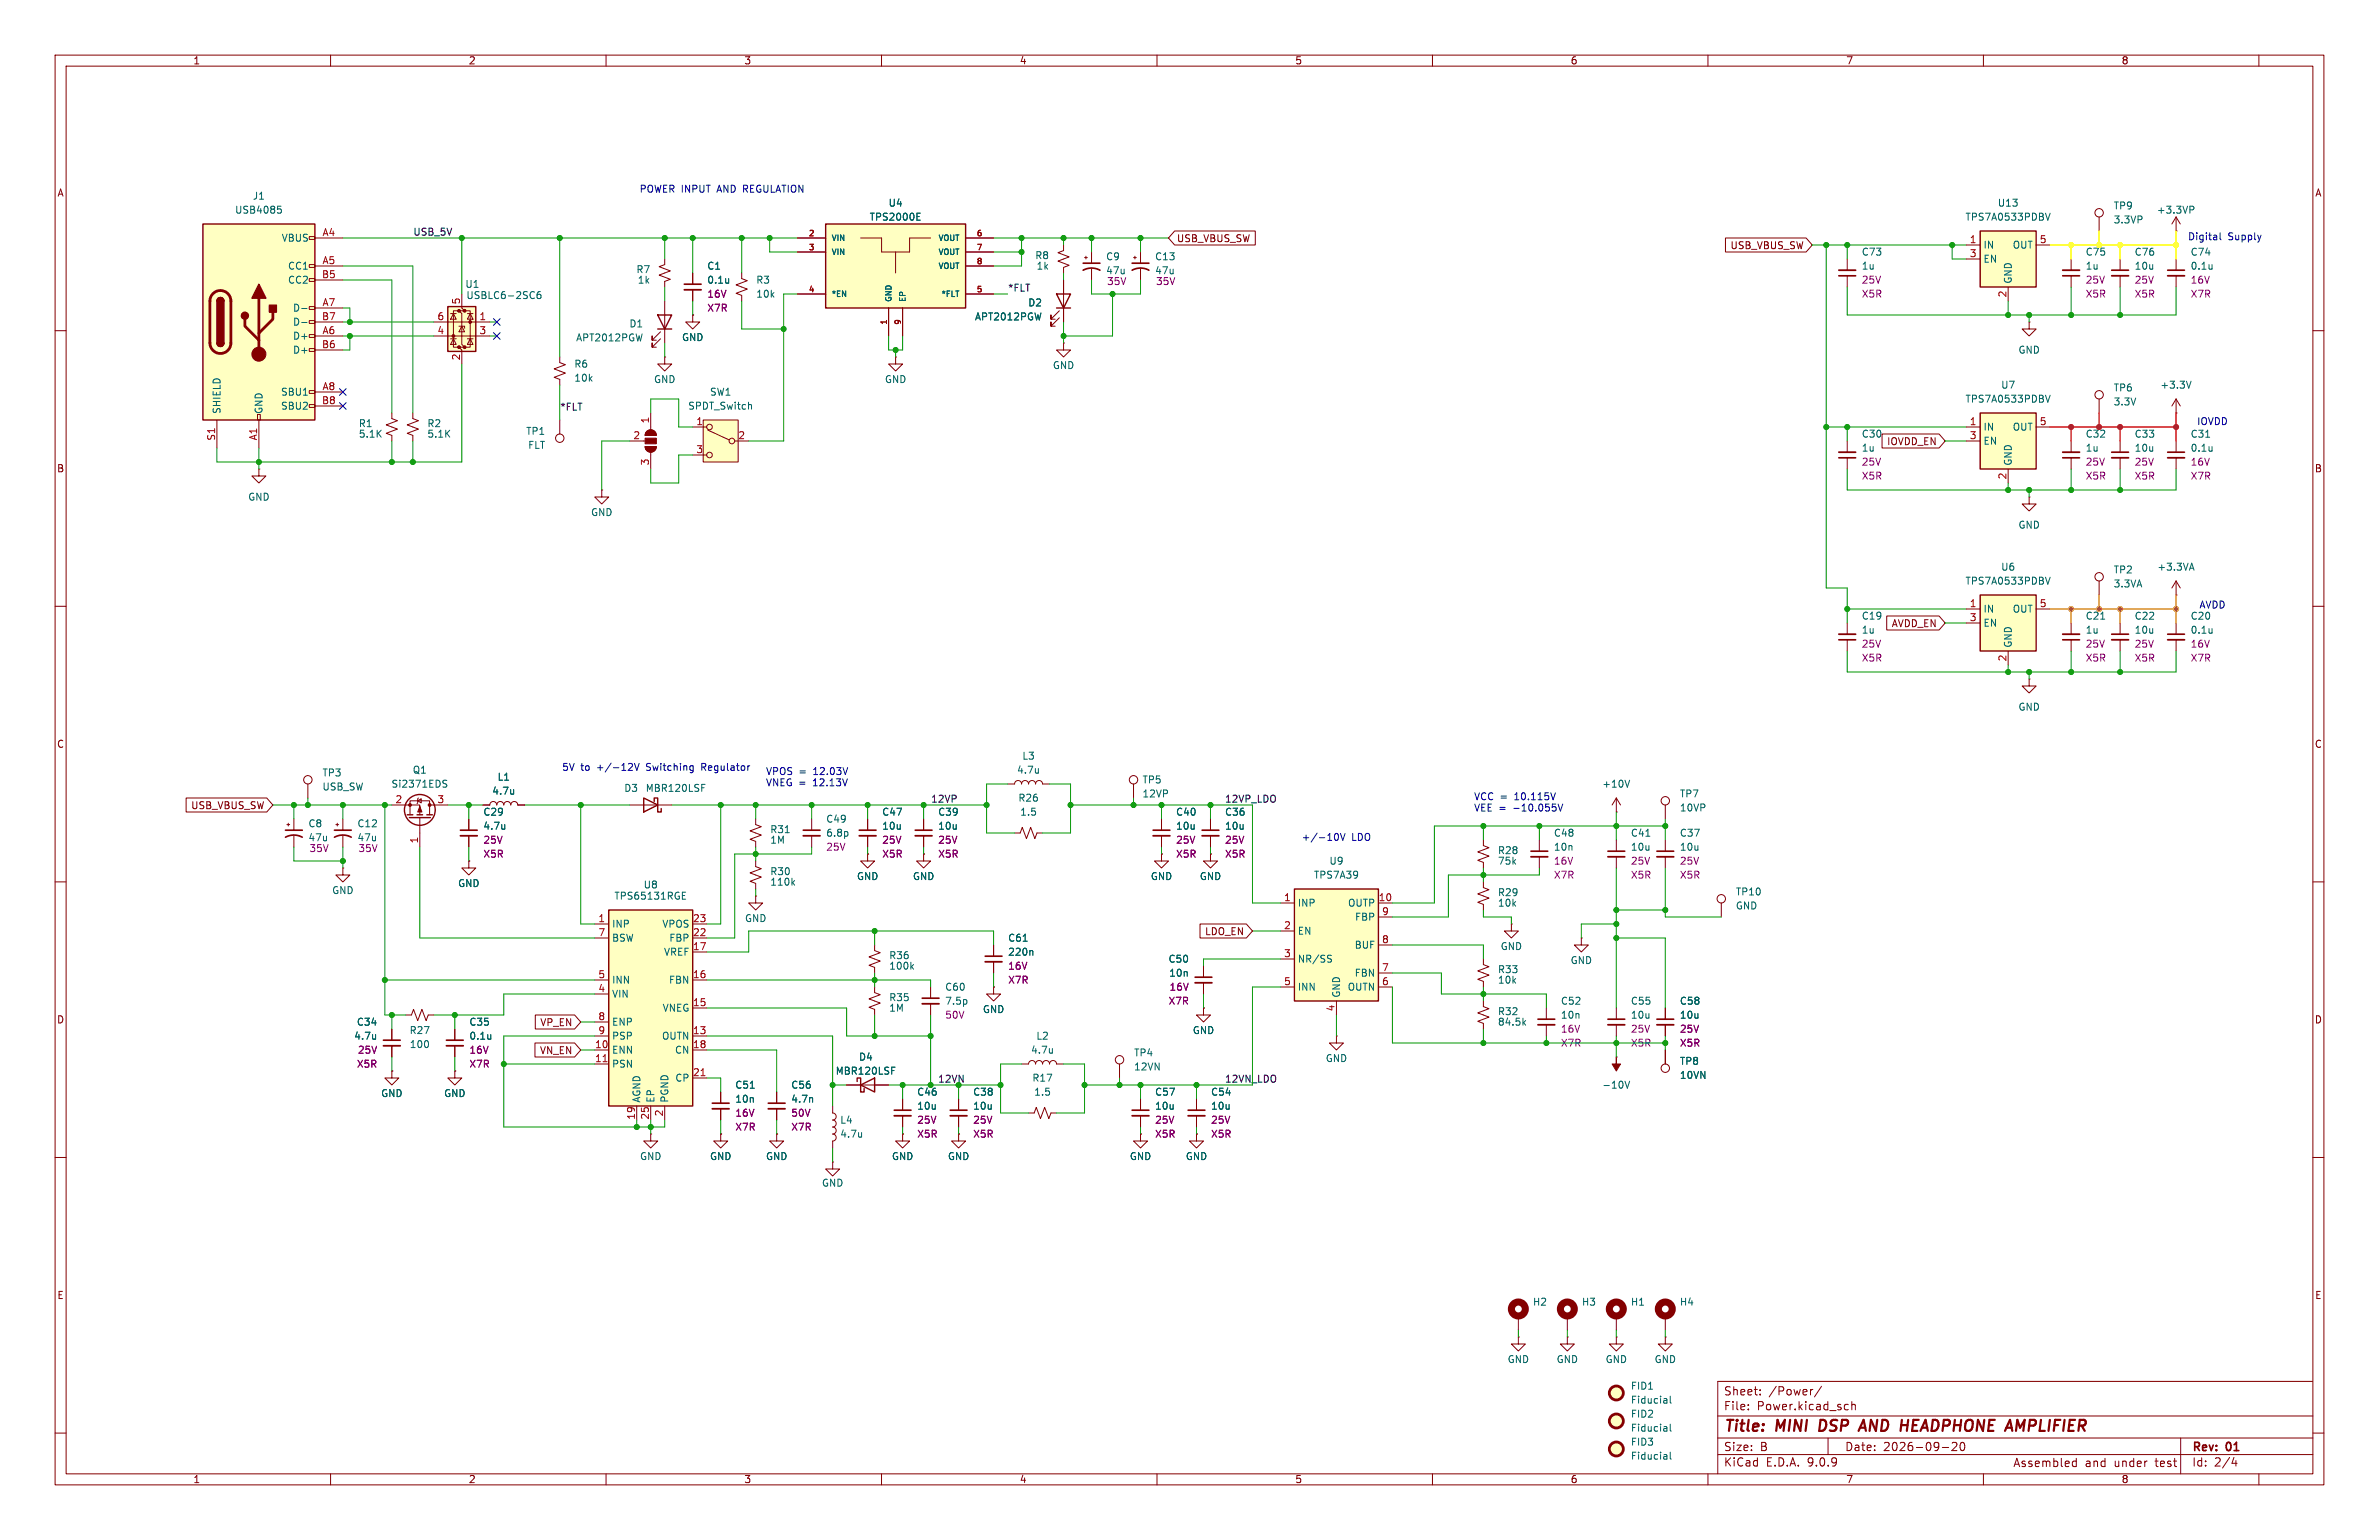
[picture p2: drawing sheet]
<svg xmlns="http://www.w3.org/2000/svg" width="432mm" height="279mm" viewBox="0 0 432 279" stroke-linecap="round" stroke-linejoin="round" font-family="sans-serif">
<defs><g id="words">
<g font-size="2.8" fill="#840000">
<text x="312.8" y="260.3">Title:</text>
<text x="322.5" y="260.3">MINI</text>
<text x="331.1" y="260.3">DSP</text>
<text x="339.3" y="260.3">AND HEADPHONE</text>
<text x="367.5" y="260.3">AMPLIFIER</text>
</g>
<g font-size="2.1" fill="#840000">
<text x="312.8" y="256.1">File:</text>
<text x="312.8" y="253.4">Sheet:</text>
<text x="318.9" y="256.1">Power.kicad_sch</text>
<text x="321" y="253.4">/Power/</text>
<text x="312.8" y="263.5">Size:</text>
<text x="319.5" y="263.5">B</text>
<text x="334.8" y="263.5">Date:</text>
<text x="341.8" y="263.5">2026-09-20</text>
<text x="397.8" y="263.7">Rev:</text>
<text x="404.2" y="263.7">01</text>
<text x="312.8" y="266.3">KiCad</text>
<text x="320.5" y="266.3">E.D.A.</text>
<text x="328.1" y="266.3">9.0.9</text>
<text x="364.1" y="266.4">Assembled</text>
<text x="377.2" y="266.4">and</text>
<text x="382.5" y="266.4">under</text>
<text x="390.1" y="266.4">test</text>
<text x="397.8" y="266.3">Id:</text>
<text x="401.9" y="266.3">2/4</text>
</g>
<g font-size="1.8" fill="#840000">
<text x="35" y="11.9">1</text>
<text x="85" y="11.9">2</text>
<text x="135" y="11.9">3</text>
<text x="185" y="11.9">4</text>
<text x="235" y="11.9">5</text>
<text x="285" y="11.9">6</text>
<text x="335" y="11.9">7</text>
<text x="385" y="11.9">8</text>
<text x="10.3" y="35.9">A</text>
<text x="420.1" y="35.9">A</text>
<text x="213.5" y="44.1">USB_VBUS_SW</text>
<text x="314" y="45.4">USB_VBUS_SW</text>
<text x="342.4" y="81">IOVDD_EN</text>
<text x="10.3" y="85.9">B</text>
<text x="420.1" y="85.9">B</text>
<text x="343.3" y="114">AVDD_EN</text>
<text x="10.3" y="135.9">C</text>
<text x="420.1" y="135.9">C</text>
<text x="34.6" y="147">USB_VBUS_SW</text>
<text x="218.6" y="169.9">LDO_EN</text>
<text x="10.3" y="185.9">D</text>
<text x="420.1" y="185.9">D</text>
<text x="97.9" y="191.5">VN_EN</text>
<text x="98" y="186.4">VP_EN</text>
<text x="10.3" y="235.9">E</text>
<text x="420.1" y="235.9">E</text>
<text x="35" y="269.3">1</text>
<text x="85" y="269.3">2</text>
<text x="135" y="269.3">3</text>
<text x="185" y="269.3">4</text>
<text x="235" y="269.3">5</text>
<text x="285" y="269.3">6</text>
<text x="335" y="269.3">7</text>
<text x="385" y="269.3">8</text>
</g>
<g font-size="1.8" fill="#0000c2">
<text x="116" y="35.2">POWER INPUT</text>
<text x="130.3" y="35.2">AND REGULATION</text>
<text x="397" y="43.8">Digital</text>
<text x="404.4" y="43.8">Supply</text>
<text x="398.7" y="77.3">IOVDD</text>
<text x="399.1" y="110.6">AVDD</text>
<text x="101.9" y="140.1">5V</text>
<text x="105.4" y="140.1">to</text>
<text x="108.5" y="140.1">+/-12V</text>
<text x="117.6" y="140.1">Switching</text>
<text x="127.8" y="140.1">Regulator</text>
<text x="138.9" y="140.8">VPOS =</text>
<text x="138.9" y="142.9">VNEG =</text>
<text x="147.7" y="142.9">12.13V</text>
<text x="147.8" y="140.8">12.03V</text>
<text x="267.5" y="145.4">VCC =</text>
<text x="267.5" y="147.4">VEE =</text>
<text x="274.8" y="147.4">-10.055V</text>
<text x="275" y="145.4">10.115V</text>
<text x="236.2" y="152.8">+/-10V</text>
<text x="245.3" y="152.8">LDO</text>
</g>
<g font-size="1.8" fill="#006464">
<text x="42.6" y="39">USB4085</text>
<text x="45.8" y="36.4">J1</text>
<text x="157.7" y="40.2">TPS2000E</text>
<text x="161.2" y="37.7">U4</text>
<text x="356.6" y="40.2">TPS7A0533PDBV</text>
<text x="362.5" y="37.7">U13</text>
<text x="383.5" y="38.2">TP9</text>
<text x="383.5" y="40.7">3.3VP</text>
<text x="391.4" y="39">+3.3VP</text>
<text x="51" y="44">VBUS</text>
<text x="187.8" y="47.2">R8</text>
<text x="200.7" y="47.4">C9</text>
<text x="209.6" y="47.4">C13</text>
<text x="337.8" y="46.6">C73</text>
<text x="359.9" y="45.3">IN</text>
<text x="359.9" y="47.9">EN</text>
<text x="365.2" y="45.3">OUT</text>
<text x="378.5" y="46.6">C75</text>
<text x="387.4" y="46.6">C76</text>
<text x="397.5" y="46.6">C74</text>
<text x="52.2" y="49.1">CC1</text>
<text x="52.2" y="51.7">CC2</text>
<text x="84.4" y="52.4">U1</text>
<text x="115.4" y="49.8">R7</text>
<text x="115.7" y="51.7">1k</text>
<text x="128.3" y="49.1">C1</text>
<text x="128.3" y="51.7">0.1u</text>
<text x="137.2" y="51.7">R3</text>
<text x="188" y="49.1">1k</text>
<text x="337.8" y="49.1">1u</text>
<text x="365.4" y="51.6" transform="rotate(-90 365.4 51.6)">GND</text>
<text x="378.5" y="49.1">1u</text>
<text x="387.4" y="49.1">10u</text>
<text x="397.5" y="49.1">0.1u</text>
<text x="53.1" y="56.7">D-</text>
<text x="53.1" y="59.3">D-</text>
<text x="84.6" y="54.5">USBLC6-2SC6</text>
<text x="114.1" y="59.6">D1</text>
<text x="137.2" y="54.2">10k</text>
<text x="176.9" y="58.3">APT2012PGW</text>
<text x="186.5" y="55.8">D2</text>
<text x="53.1" y="61.8">D+</text>
<text x="53.1" y="64.4">D+</text>
<text x="104.5" y="62.1">APT2012PGW</text>
<text x="123.7" y="62.1">GND</text>
<text x="366.3" y="64.4">GND</text>
<text x="50.9" y="72">SBU1</text>
<text x="104.1" y="66.9">R6</text>
<text x="104.1" y="69.4">10k</text>
<text x="118.6" y="69.7">GND</text>
<text x="128.8" y="72">SW1</text>
<text x="160.5" y="69.7">GND</text>
<text x="191" y="67.2">GND</text>
<text x="363.1" y="70.7">U7</text>
<text x="383.5" y="71.2">TP6</text>
<text x="392" y="70.7">+3.3V</text>
<text x="40.2" y="75.2" transform="rotate(-90 40.2 75.2)">SHIELD</text>
<text x="47.9" y="75.2" transform="rotate(-90 47.9 75.2)">GND</text>
<text x="50.9" y="74.5">SBU2</text>
<text x="65" y="77.7">R1</text>
<text x="77.5" y="77.7">R2</text>
<text x="124.8" y="74.5">SPDT_Switch</text>
<text x="356.6" y="73.3">TPS7A0533PDBV</text>
<text x="383.5" y="73.8">3.3V</text>
<text x="65" y="79.6">5.1K</text>
<text x="77.5" y="79.6">5.1K</text>
<text x="95.4" y="79.1">TP1</text>
<text x="95.8" y="81.6">FLT</text>
<text x="337.8" y="82.1">1u</text>
<text x="337.8" y="79.6">C30</text>
<text x="359.9" y="78.3">IN</text>
<text x="359.9" y="80.9">EN</text>
<text x="365.2" y="78.3">OUT</text>
<text x="378.5" y="82.1">1u</text>
<text x="378.5" y="79.6">C32</text>
<text x="387.4" y="79.6">C33</text>
<text x="387.4" y="82.1">10u</text>
<text x="397.5" y="79.6">C31</text>
<text x="397.5" y="82.1">0.1u</text>
<text x="365.4" y="84.6" transform="rotate(-90 365.4 84.6)">GND</text>
<text x="45" y="91">GND</text>
<text x="107.2" y="93.8">GND</text>
<text x="366.3" y="96.1">GND</text>
<text x="356.6" y="106.3">TPS7A0533PDBV</text>
<text x="363.1" y="103.7">U6</text>
<text x="383.5" y="104.2">TP2</text>
<text x="383.5" y="106.8">3.3VA</text>
<text x="391.5" y="103.7">+3.3VA</text>
<text x="337.8" y="112.6">C19</text>
<text x="359.9" y="111.4">IN</text>
<text x="359.9" y="113.9">EN</text>
<text x="365.2" y="111.4">OUT</text>
<text x="378.5" y="112.6">C21</text>
<text x="387.4" y="112.6">C22</text>
<text x="397.5" y="112.6">C20</text>
<text x="337.8" y="115.2">1u</text>
<text x="365.4" y="117.6" transform="rotate(-90 365.4 117.6)">GND</text>
<text x="378.5" y="115.2">1u</text>
<text x="387.4" y="115.2">10u</text>
<text x="397.5" y="115.2">0.1u</text>
<text x="366.3" y="129.1">GND</text>
<text x="58.4" y="141.1">TP3</text>
<text x="58.4" y="143.6">USB_SW</text>
<text x="71" y="143.1">Si2371EDS</text>
<text x="74.8" y="140.6">Q1</text>
<text x="90.2" y="141.8">L1</text>
<text x="113.2" y="143.9">D3</text>
<text x="117.1" y="143.9">MBR120LSF</text>
<text x="184.5" y="140.6">4.7u</text>
<text x="185.5" y="138">L3</text>
<text x="207.3" y="142.3">TP5</text>
<text x="290.7" y="143.1">+10V</text>
<text x="87.6" y="148.2">C29</text>
<text x="89.3" y="144.4">4.7u</text>
<text x="149.9" y="149.5">C49</text>
<text x="160" y="148.2">C47</text>
<text x="170.2" y="148.2">C39</text>
<text x="184.7" y="145.6">R26</text>
<text x="185.1" y="148.2">1.5</text>
<text x="207.3" y="144.9">12VP</text>
<text x="213.4" y="148.2">C40</text>
<text x="222.3" y="148.2">C36</text>
<text x="304.8" y="144.9">TP7</text>
<text x="304.8" y="147.4">10VP</text>
<text x="55.9" y="150.3">C8</text>
<text x="64.8" y="150.3">C12</text>
<text x="87.6" y="150.7">4.7u</text>
<text x="139.7" y="153.3">1M</text>
<text x="139.7" y="151.4">R31</text>
<text x="149.9" y="152">6.8p</text>
<text x="160" y="150.7">10u</text>
<text x="170.2" y="150.7">10u</text>
<text x="213.4" y="150.7">10u</text>
<text x="222.3" y="150.7">10u</text>
<text x="271.8" y="155.2">R28</text>
<text x="281.9" y="152">C48</text>
<text x="281.9" y="154.5">10n</text>
<text x="295.9" y="152">C41</text>
<text x="295.9" y="154.5">10u</text>
<text x="304.8" y="152">C37</text>
<text x="304.8" y="154.5">10u</text>
<text x="83.1" y="161.1">GND</text>
<text x="116.7" y="161.4">U8</text>
<text x="139.7" y="159">R30</text>
<text x="139.7" y="160.9">110k</text>
<text x="155.4" y="159.9">GND</text>
<text x="165.6" y="159.9">GND</text>
<text x="208.8" y="159.9">GND</text>
<text x="217.7" y="159.9">GND</text>
<text x="238.4" y="159.6">TPS7A39</text>
<text x="241.2" y="157.1">U9</text>
<text x="271.8" y="157.1">75k</text>
<text x="60.2" y="162.4">GND</text>
<text x="111.4" y="163.4">TPS65131RGE</text>
<text x="135.1" y="167.5">GND</text>
<text x="235.5" y="164.7">INP</text>
<text x="244.6" y="164.7">OUTP</text>
<text x="245.9" y="167.2">FBP</text>
<text x="271.8" y="164.7">10k</text>
<text x="271.8" y="162.8">R29</text>
<text x="315" y="165.2">GND</text>
<text x="315" y="162.7">TP10</text>
<text x="111" y="168.5">INP</text>
<text x="111" y="171">BSW</text>
<text x="120.1" y="168.5">VPOS</text>
<text x="120.4" y="173.6">VREF</text>
<text x="121.4" y="171">FBP</text>
<text x="182.9" y="173.6">220n</text>
<text x="182.9" y="171">C61</text>
<text x="235.5" y="169.8">EN</text>
<text x="245.8" y="172.3">BUF</text>
<text x="272.3" y="172.6">GND</text>
<text x="111" y="178.7">INN</text>
<text x="121.3" y="178.7">FBN</text>
<text x="161.3" y="174.2">R36</text>
<text x="161.3" y="176.1">100k</text>
<text x="171.5" y="179.9">C60</text>
<text x="212" y="174.9">C50</text>
<text x="212.1" y="177.4">10n</text>
<text x="235.5" y="174.9">NR/SS</text>
<text x="235.5" y="179.9">INN</text>
<text x="244.5" y="179.9">OUTN</text>
<text x="245.8" y="177.4">FBN</text>
<text x="271.8" y="178.7">10k</text>
<text x="271.8" y="176.8">R33</text>
<text x="285" y="175.1">GND</text>
<text x="111" y="181.2">VIN</text>
<text x="120.2" y="183.7">VNEG</text>
<text x="161.3" y="183.7">1M</text>
<text x="161.3" y="181.8">R35</text>
<text x="171.5" y="182.5">7.5p</text>
<text x="178.3" y="184">GND</text>
<text x="243.4" y="181.1" transform="rotate(-90 243.4 181.1)">GND</text>
<text x="271.8" y="184.4">R32</text>
<text x="283.2" y="182.5">C52</text>
<text x="283.2" y="185">10n</text>
<text x="295.9" y="182.5">C55</text>
<text x="295.9" y="185">10u</text>
<text x="304.8" y="182.5">C58</text>
<text x="304.8" y="185">10u</text>
<text x="64.2" y="188.8">4.7u</text>
<text x="64.7" y="186.3">C34</text>
<text x="74.3" y="187.8">R27</text>
<text x="74.3" y="190.3">100</text>
<text x="85.1" y="186.3">C35</text>
<text x="85.1" y="188.8">0.1u</text>
<text x="111" y="186.3">ENP</text>
<text x="111" y="188.8">PSP</text>
<text x="111" y="191.4">ENN</text>
<text x="120.1" y="188.8">OUTN</text>
<text x="122.4" y="191.4">CN</text>
<text x="187" y="191.4">4.7u</text>
<text x="188" y="188.8">L2</text>
<text x="205.7" y="191.9">TP4</text>
<text x="216.4" y="187.8">GND</text>
<text x="271.8" y="186.3">84.5k</text>
<text x="111" y="193.9">PSN</text>
<text x="122.5" y="196.4">CP</text>
<text x="133.4" y="197.7">C51</text>
<text x="143.5" y="197.7">C56</text>
<text x="151.6" y="195.2">MBR120LSF</text>
<text x="155.8" y="192.6">D4</text>
<text x="187.3" y="196.4">R17</text>
<text x="205.7" y="194.4">12VN</text>
<text x="240.5" y="192.9">GND</text>
<text x="290.7" y="197.7">-10V</text>
<text x="304.8" y="193.4">TP8</text>
<text x="304.8" y="195.9">10VN</text>
<text x="69.1" y="199.2">GND</text>
<text x="80.5" y="199.2">GND</text>
<text x="116.4" y="200.2" transform="rotate(-90 116.4 200.2)">AGND</text>
<text x="119" y="200.2" transform="rotate(-90 119 200.2)">EP</text>
<text x="121.5" y="200.2" transform="rotate(-90 121.5 200.2)">PGND</text>
<text x="133.4" y="200.3">10n</text>
<text x="143.5" y="200.3">4.7n</text>
<text x="166.4" y="199">C46</text>
<text x="166.4" y="201.5">10u</text>
<text x="176.5" y="199">C38</text>
<text x="176.5" y="201.5">10u</text>
<text x="187.6" y="199">1.5</text>
<text x="209.6" y="199">C57</text>
<text x="209.6" y="201.5">10u</text>
<text x="219.7" y="199">C54</text>
<text x="219.7" y="201.5">10u</text>
<text x="152.4" y="204.1">L4</text>
<text x="152.4" y="206.6">4.7u</text>
<text x="116.1" y="210.7">GND</text>
<text x="128.8" y="210.7">GND</text>
<text x="138.9" y="210.7">GND</text>
<text x="149.1" y="215.5">GND</text>
<text x="161.8" y="210.7">GND</text>
<text x="172" y="210.7">GND</text>
<text x="205" y="210.7">GND</text>
<text x="215.1" y="210.7">GND</text>
<text x="278.1" y="237.1">H2</text>
<text x="287" y="237.1">H3</text>
<text x="295.9" y="237.1">H1</text>
<text x="304.8" y="237.1">H4</text>
<text x="273.6" y="247.5">GND</text>
<text x="282.4" y="247.5">GND</text>
<text x="291.3" y="247.5">GND</text>
<text x="300.2" y="247.5">GND</text>
<text x="295.9" y="252.3">FID1</text>
<text x="295.9" y="257.4">FID2</text>
<text x="295.9" y="254.9">Fiducial</text>
<text x="295.9" y="262.5">FID3</text>
<text x="295.9" y="259.9">Fiducial</text>
<text x="295.9" y="265">Fiducial</text>
</g>
<g font-size="1.8" fill="#a90000">
<text x="58.4" y="42.9">A4</text>
<text x="357.4" y="44.2">1</text>
<text x="357.4" y="46.7">3</text>
<text x="370.1" y="44.2">5</text>
<text x="58.3" y="50.5">B5</text>
<text x="58.4" y="48">A5</text>
<text x="58.3" y="58.2">B7</text>
<text x="58.4" y="55.6">A7</text>
<text x="79.3" y="58.2">6</text>
<text x="83.6" y="55.3" transform="rotate(-90 83.6 55.3)">5</text>
<text x="86.9" y="58.2">1</text>
<text x="364.2" y="54" transform="rotate(-90 364.2 54)">2</text>
<text x="58.3" y="63.2">B6</text>
<text x="58.4" y="60.7">A6</text>
<text x="79.3" y="60.7">4</text>
<text x="83.6" y="65.5" transform="rotate(-90 83.6 65.5)">2</text>
<text x="86.9" y="60.7">3</text>
<text x="58.4" y="70.9">A8</text>
<text x="58.3" y="73.4">B8</text>
<text x="117.9" y="76.9" transform="rotate(-90 117.9 76.9)">1</text>
<text x="126.3" y="77.2">1</text>
<text x="357.4" y="77.2">1</text>
<text x="370.1" y="77.2">5</text>
<text x="39.1" y="80.1" transform="rotate(-90 39.1 80.1)">S1</text>
<text x="46.7" y="80" transform="rotate(-90 46.7 80)">A1</text>
<text x="114.9" y="79.8">2</text>
<text x="126.3" y="82.3">3</text>
<text x="133.9" y="79.8">2</text>
<text x="357.4" y="79.8">3</text>
<text x="117.9" y="84.5" transform="rotate(-90 117.9 84.5)">3</text>
<text x="364.2" y="87.1" transform="rotate(-90 364.2 87.1)">2</text>
<text x="357.4" y="110.2">1</text>
<text x="357.4" y="112.8">3</text>
<text x="370.1" y="110.2">5</text>
<text x="364.2" y="120.1" transform="rotate(-90 364.2 120.1)">2</text>
<text x="71.7" y="145.8">2</text>
<text x="79.3" y="145.8">3</text>
<text x="75.9" y="153.1" transform="rotate(-90 75.9 153.1)">1</text>
<text x="108.5" y="167.4">1</text>
<text x="125.7" y="167.4">23</text>
<text x="233" y="163.6">1</text>
<text x="250.1" y="163.6">10</text>
<text x="250.8" y="166.1">9</text>
<text x="108.5" y="169.9">7</text>
<text x="125.7" y="169.9">22</text>
<text x="125.7" y="172.5">17</text>
<text x="233" y="168.7">2</text>
<text x="233" y="173.7">3</text>
<text x="250.8" y="171.2">8</text>
<text x="108.5" y="177.5">5</text>
<text x="125.7" y="177.5">16</text>
<text x="233" y="178.8">5</text>
<text x="250.8" y="176.3">7</text>
<text x="250.8" y="178.8">6</text>
<text x="108.5" y="180.1">4</text>
<text x="108.5" y="185.2">8</text>
<text x="125.7" y="182.6">15</text>
<text x="242.3" y="183.6" transform="rotate(-90 242.3 183.6)">4</text>
<text x="107.9" y="190.2">10</text>
<text x="108.5" y="187.7">9</text>
<text x="125.7" y="187.7">13</text>
<text x="125.7" y="190.2">18</text>
<text x="107.9" y="192.8">11</text>
<text x="125.7" y="195.3">21</text>
<text x="115.3" y="203.2" transform="rotate(-90 115.3 203.2)">19</text>
<text x="117.9" y="203.2" transform="rotate(-90 117.9 203.2)">25</text>
<text x="120.4" y="202.6" transform="rotate(-90 120.4 202.6)">2</text>
</g>
<g font-size="1.8" fill="#0f0f0f">
<text x="74.9" y="42.8">USB_5V</text>
<text x="182.9" y="53">*FLT</text>
<text x="101.6" y="74.6">*FLT</text>
<text x="168.9" y="145.7">12VP</text>
<text x="222.2" y="145.7">12VP_LDO</text>
<text x="170.2" y="196.5">12VN</text>
<text x="222.2" y="196.5">12VN_LDO</text>
</g>
<g font-size="1.8" fill="#840084">
<text x="200.7" y="50">47u</text>
<text x="200.8" y="51.9">35V</text>
<text x="209.6" y="50">47u</text>
<text x="209.7" y="51.9">35V</text>
<text x="337.8" y="51.7">25V</text>
<text x="378.5" y="51.7">25V</text>
<text x="387.4" y="51.7">25V</text>
<text x="397.5" y="51.7">16V</text>
<text x="128.3" y="54.2">16V</text>
<text x="128.3" y="56.7">X7R</text>
<text x="337.8" y="54.2">X5R</text>
<text x="378.5" y="54.2">X5R</text>
<text x="387.4" y="54.2">X5R</text>
<text x="397.5" y="54.2">X7R</text>
<text x="337.8" y="84.7">25V</text>
<text x="337.8" y="87.2">X5R</text>
<text x="378.5" y="84.7">25V</text>
<text x="378.5" y="87.2">X5R</text>
<text x="387.4" y="84.7">25V</text>
<text x="387.4" y="87.2">X5R</text>
<text x="397.5" y="84.7">16V</text>
<text x="397.5" y="87.2">X7R</text>
<text x="337.8" y="117.7">25V</text>
<text x="378.5" y="117.7">25V</text>
<text x="387.4" y="117.7">25V</text>
<text x="397.5" y="117.7">16V</text>
<text x="337.8" y="120.2">X5R</text>
<text x="378.5" y="120.2">X5R</text>
<text x="387.4" y="120.2">X5R</text>
<text x="397.5" y="120.2">X7R</text>
<text x="55.9" y="152.8">47u</text>
<text x="56.1" y="154.8">35V</text>
<text x="64.8" y="152.8">47u</text>
<text x="64.9" y="154.8">35V</text>
<text x="87.6" y="153.3">25V</text>
<text x="87.6" y="155.8">X5R</text>
<text x="149.9" y="154.5">25V</text>
<text x="160" y="153.3">25V</text>
<text x="160" y="155.8">X5R</text>
<text x="170.2" y="153.3">25V</text>
<text x="170.2" y="155.8">X5R</text>
<text x="213.4" y="153.3">25V</text>
<text x="213.4" y="155.8">X5R</text>
<text x="222.3" y="153.3">25V</text>
<text x="222.3" y="155.8">X5R</text>
<text x="281.9" y="157.1">16V</text>
<text x="281.9" y="159.6">X7R</text>
<text x="295.9" y="157.1">25V</text>
<text x="295.9" y="159.6">X5R</text>
<text x="304.8" y="157.1">25V</text>
<text x="304.8" y="159.6">X5R</text>
<text x="182.9" y="176.1">16V</text>
<text x="182.9" y="178.7">X7R</text>
<text x="212.2" y="179.9">16V</text>
<text x="171.5" y="185">50V</text>
<text x="212" y="182.5">X7R</text>
<text x="64.9" y="191.4">25V</text>
<text x="85.1" y="191.4">16V</text>
<text x="283.2" y="187.6">16V</text>
<text x="283.2" y="190.1">X7R</text>
<text x="295.9" y="187.6">25V</text>
<text x="295.9" y="190.1">X5R</text>
<text x="304.8" y="187.6">25V</text>
<text x="304.8" y="190.1">X5R</text>
<text x="64.7" y="193.9">X5R</text>
<text x="85.1" y="193.9">X7R</text>
<text x="133.4" y="202.8">16V</text>
<text x="143.5" y="202.8">50V</text>
<text x="133.4" y="205.3">X7R</text>
<text x="143.5" y="205.3">X7R</text>
<text x="166.4" y="204.1">25V</text>
<text x="166.4" y="206.6">X5R</text>
<text x="176.5" y="204.1">25V</text>
<text x="176.5" y="206.6">X5R</text>
<text x="209.6" y="204.1">25V</text>
<text x="209.6" y="206.6">X5R</text>
<text x="219.7" y="204.1">25V</text>
<text x="219.7" y="206.6">X5R</text>
</g>
<g font-size="1.4" fill="#a90000">
<text x="146.7" y="42.9">2</text>
<text x="146.7" y="45.5">3</text>
<text x="177.2" y="42.9">6</text>
<text x="177.2" y="45.5">7</text>
<text x="146.7" y="53.1">4</text>
<text x="177.2" y="48">8</text>
<text x="177.2" y="53.1">5</text>
<text x="161" y="59" transform="rotate(-90 161 59)">1</text>
<text x="163.6" y="59" transform="rotate(-90 163.6 59)">9</text>
</g>
<g font-size="1.4" fill="#006464">
<text x="150.9" y="43.9">VIN</text>
<text x="150.9" y="46.5">VIN</text>
<text x="170.2" y="43.9">VOUT</text>
<text x="170.2" y="46.5">VOUT</text>
<text x="170.2" y="49">VOUT</text>
<text x="150.9" y="54.1">*EN</text>
<text x="162" y="54.9" transform="rotate(-90 162 54.9)">GND</text>
<text x="164.6" y="54.9" transform="rotate(-90 164.6 54.9)">EP</text>
<text x="170.7" y="54.1">*FLT</text>
</g>
</g></defs>
<path d="M0 0h431.8v279.4h-431.8z" fill="#fff" stroke="#fff" stroke-width=".18"/>
<g fill="none" stroke="#840000" stroke-width=".18">
<path d="M10 10h411.8v259.4h-411.8zM12 12h407.8v255.4h-407.8zM60 10v2M110 10v2M160 10v2M210 10v2M260 10v2M310 10v2M360 10v2M410 10v2M395 47v2M395 50v2.1"/>
<path d="M10 60h2M381 72.4v2.5M419.8 60h2M10 110h2M419.8 110h2M10 160h2M419.8 160h2M137.2 162.6v1.2h1.2l-1.2 1.3-1.3-1.3h1.3M137.2 162.6h.1M10 210h2M419.8 210h2M10 260h2"/>
<path d="M311.8 256.9h108M317.3 255.6v.2M317.3 254.9v.1M319.5 252.9v.2M319.5 252.2v.1M329 252.1l-.2 .1M330.6 251.5l-1.3 1.9M335 254.8l.5 .1M335.5 255.7l-.5 .1M336.1 254.9l.2-.1 .4 .1 .1 .9M336.1 254.3v1.5M419.7 250.6h-107.9v16.8"/>
<path d="M419.8 260h2M60 267.4v2M110 267.4v2M160 267.4v2M210 267.4v2M260 267.4v2M310 267.4v2M311.8 263.9h108M311.8 260.9h108M331.8 260.9v3M352.5 262.6h1.2M354.3 261.8l.6-.1 .2 .1 .1 .3-.9 1.1h.9"/>
<path d="M355.9 261.8l.2-.1a.8 .8 0 0 1 .5 .7 .8 .8 0 0 1-.5 .8l-.2-.2-.1-.4zM360 267.4v2M374.9 266h.6M374.9 265.2l.5-.1 .2 .3-.7 .2M376.7 265.1l-.4 .1-.2 .2 .1 .5 .5 .2M382.1 265.2l-.5-.1-.2 .3v.4l.1 .2h.6M388.6 265.2v.2l-.7 .2M389.3 265.1v1M389.4 265.2l-.1 .2M394.5 265.1h.6M394.7 264.6v1.3l.4 .2M395.8 260.9v6.5"/>
<path d="M405.5 264.4l-.4 1.1h.9M405.8 265v1M410 267.4v2"/>
<circle cx="381" cy="71.6" r=".76"/>
</g>
<path d="M330.4 257.6l-.2 2h.5M337.3 259.6l1-2 .4 2M337.6 259h1M366.2 257.6l.4 1.4" fill="none" stroke="#840000" stroke-width=".4"/>
<path d="M393.4 49h3.1" fill="none" stroke="#840000" stroke-width=".3"/>
<path d="M393.4 50h3.1" fill="none" stroke="#840000" stroke-width=".33"/>
<path d="M401.5 48v.8M401.5 48.7l-.1 .1" fill="none" stroke="#006464" stroke-width=".18"/>
<path d="M110.5 165.1h15.2v35.6h-15.2z" fill="#ffffc2"/>
<path d="M110.5 165.1h15.2v35.6h-15.2zM155.6 196.2v-.6h.6v2.5h.6v-.6M156.2 196.9l2.5-1.3v2.5z" fill="none" stroke="#840000" stroke-width=".25"/>
<g fill="none" stroke="#840000" stroke-width=".18">
<path d="M196.8 46.7h.6M197.1 46.5v.5M198.1 45.7v2.1M198.1 48.8v2M205.7 46.7h.5M206 46.5v.5M207 45.7v2.1M207 48.8v2M335.3 47v2M335.3 50v2.1M368.3 58.4v1.3h1.3l-1.3 1.3-1.3-1.3h1.3M368.3 58.4h.1"/>
<path d="M162.6 64.8v1.2h1.2l-1.2 1.3-1.3-1.3h1.3M162.6 64.8h.1M193 62.2v1.3h1.3l-1.3 1.3-1.2-1.3h1.2M193 62.2h.1M395 74.9h.1M395 72.4l-.8 1.3M395 72.4l.7 1.3M395 72.4v2.5M375.9 80v2M375.9 83.1v2M384.8 80v2M384.8 83.1v2"/>
<path d="M395 80v2M395 83.1v2M375.9 113v2.1M375.9 116.1v2M381 105.4v2.6M384.8 113v2.1M384.8 116.1v2M395 113v2.1M395 116.1v2M368.3 123.2v1.3h1.3l-1.3 1.2-1.3-1.2h1.3M368.3 123.2h.1M52.1 149.6h.5"/>
<path d="M52.3 149.4v.5M53.3 148.6v2M53.3 151.6v2.1M157.5 154.9v1.3h1.2l-1.2 1.3-1.3-1.3h1.3M157.5 154.9h.1M157.5 148.6v2M157.5 151.6v2.1M167.6 154.9v1.3h1.3l-1.3 1.3-1.2-1.3h1.2M167.6 154.9h.1M167.6 148.6v2M167.6 151.6v2.1M182.9 142.2h1.2a.64 .64 0 0 1 .7-.6 .64 .64 0 0 1 .6 .6 .64 .64 0 0 1 .7-.6 .64 .64 0 0 1 .6 .6 .64 .64 0 0 1 .6-.6 .64 .64 0 0 1 .7 .6 .64 .64 0 0 1 .6-.6 .64 .64 0 0 1 .6 .6h1.3"/>
<path d="M184.1 151.1h1.1l.3-1 .8 2 .8-2 .7 2 .4-1h1M205.7 142.2v2.6M210.8 154.9v1.3h1.3l-1.3 1.3-1.3-1.3h1.3M210.8 154.9h.1M219.7 148.6v2M219.7 151.6v2.1M293.4 147.3h.1M293.4 144.8v2.5M293.4 152.4v2M293.4 155.4v2.1M293.4 144.8l-.8 1.3M293.4 144.8l.7 1.3"/>
<path d="M302.3 146.1v2.5M302.3 152.4v2M302.3 155.4v2.1M107.9 167.6h2.6M107.9 170.2h2.6M107.9 177.8h2.6M125.7 167.6h2.6M125.7 170.2h2.6M125.7 177.8h2.6M125.7 172.7h2.6M158.7 179.1v1l1.1 .4-2.1 .7 2.1 .8-2.1 .8 1 .3v1.1M158.7 171.5v1l1.1 .3-2.1 .8 2.1 .8-2.1 .7 1 .4v1"/>
<path d="M168.9 179.1v2M180.3 179.1v1.2h1.3l-1.3 1.3-1.2-1.3h1.2M180.3 179.1h.1M180.3 171.5v2M180.3 174.5v2M312.4 163.8v2.6M82.5 186.7v2M82.5 189.7v2.1M107.9 180.3h2.6M107.9 185.4h2.6M107.9 188h2.6M107.9 190.5h2.6"/>
<path d="M107.9 193h2.6M125.7 188h2.6M125.7 190.5h2.6M125.7 182.9h2.6M125.7 195.6h2.6M130.8 198.1v2.1M141 198.1v2.1M153.7 196.9h7.6M163.8 199.4v2M168.9 182.1v2.1M174 199.4v2M185.4 193h1.3a.64 .64 0 0 1 .6-.6 .64 .64 0 0 1 .7 .6 .64 .64 0 0 1 .6-.6 .64 .64 0 0 1 .6 .6 .64 .64 0 0 1 .7-.6 .64 .64 0 0 1 .6 .6 .64 .64 0 0 1 .6-.6 .64 .64 0 0 1 .7 .6h1.2"/>
<path d="M203.2 193v2.6M207 199.4v2M217.2 199.4v2M218.4 182.9v1.3h1.3l-1.3 1.2-1.2-1.2h1.2M218.4 182.9h.1M115.6 200.7v2.5M118.1 205.7v1.3h1.3l-1.3 1.3-1.3-1.3h1.3M118.1 205.7h.1M118.1 200.7v2.5M120.6 200.7v2.5M130.8 205.7v1.3h1.3l-1.3 1.3-1.3-1.3h1.3M130.8 205.7h.1"/>
<path d="M130.8 201.2v2M141 205.7v1.3h1.2l-1.2 1.3-1.3-1.3h1.3M141 205.7h.1M141 201.2v2M151.1 210.8v1.3h1.3l-1.3 1.3-1.2-1.3h1.2M151.1 210.8h.1M151.1 200.7v1.2a.64 .64 0 0 1 .7 .7 .64 .64 0 0 1-.7 .6 .64 .64 0 0 1 .7 .6 .64 .64 0 0 1-.7 .7 .64 .64 0 0 1 .7 .6 .64 .64 0 0 1-.7 .6 .64 .64 0 0 1 .7 .7 .64 .64 0 0 1-.7 .6v1.3M163.8 205.7v1.3h1.3l-1.3 1.3-1.2-1.3h1.2M163.8 205.7h.1M163.8 202.4v2.1M174 205.7v1.3h1.3l-1.3 1.3-1.3-1.3h1.3M174 205.7h.1"/>
<path d="M174 202.4v2.1M186.7 201.9h1l.4-1 .7 2 .8-2 .8 2 .4-1h1M207 205.7v1.3h1.3l-1.3 1.3-1.3-1.3h1.3M207 205.7h.1M207 202.4v2.1M217.2 205.7v1.3h1.2l-1.2 1.3-1.3-1.3h1.3M217.2 205.7h.1M217.2 202.4v2.1M275.6 242.6v1.2h-1.3l1.3 1.3 1.3-1.3h-1.3M275.6 242.6h.1"/>
<circle cx="381" cy="104.6" r=".76"/>
<circle cx="205.7" cy="141.5" r=".76"/>
<circle cx="302.3" cy="145.3" r=".76"/>
<circle cx="312.4" cy="163.1" r=".76"/>
<circle cx="203.2" cy="192.3" r=".76"/>
</g>
<path d="M109.5 192.6h.7M127.2 195.2h.8" fill="none" stroke="#a90000" stroke-width=".18"/>
<g fill="none" stroke="#006464" stroke-width=".18">
<path d="M397.7 69.2l-.4 1.2M400.3 79.3h.8M401.5 81v.9M401.5 81.7l-.1 .1M381.3 112.3h.7M401.5 114v.9M401.5 114.8h-.1M188.5 139.4v.9M188.5 140.2h-.1M295.8 141.5l-.4 1.3M298.7 151.7h.8M123.9 162.5h.4"/>
<path d="M123.9 163.1h.6M123.9 161.9h.6M165.5 175.4l.3 .4M165.8 175l-.5 .5M185.7 170.8h.7M187.3 172.5l.2 .1v.7M89.1 187.7v.8M89.1 188.4l-.1 .1M136.2 197.4h.7M147.4 199.2l.1 .8M161.8 193.6h.7M175.4 181.5v.6"/>
<path d="M191 190.2v.9M191 191h.1M156.4 205.5v.8M156.4 206.2l-.1 .1"/>
</g>
<g fill="none" stroke="#840000" stroke-width=".3">
<path d="M196.6 49a3.2 3.2 0 0 1 3 0M196.6 47.8h3M205.5 49a3.2 3.2 0 0 1 3 0M205.5 47.8h3M333.8 50h3M374.4 83.1h3M383.3 82h3M393.4 82h3.1M374.4 116.1h3M383.3 115.1h3M393.4 115.1h3.1M51.8 151.9a3.2 3.2 0 0 1 3.1 0"/>
<path d="M51.8 150.6h3.1M156 150.6h3M166.1 150.6h3.1M218.2 150.6h3M291.8 154.4h3.1M300.7 154.4h3.1M178.8 173.5h3.1M81 188.7h3.1M167.4 181.1h3M129.3 200.2h3M139.4 200.2h3.1M162.3 201.4h3.1"/>
<path d="M172.5 201.4h3M205.5 201.4h3M215.6 201.4h3.1"/>
</g>
<g fill="none" stroke="#840000" stroke-width=".33">
<path d="M333.8 49h3M374.4 82h3M383.3 83.1h3M393.4 83.1h3.1M374.4 115.1h3M383.3 116.1h3M393.4 116.1h3.1M156 151.6h3M166.1 151.6h3.1M218.2 151.6h3M291.8 155.4h3.1M300.7 155.4h3.1"/>
<path d="M178.8 174.5h3.1M81 189.7h3.1M167.4 182.1h3M129.3 201.2h3M139.4 201.2h3.1M162.3 202.4h3.1M172.5 202.4h3M205.5 202.4h3M215.6 202.4h3.1"/>
</g>
<path d="M149.9 40.6h25.4v15.3h-25.4z" fill="#ffffc2"/>
<path d="M149.9 40.6h25.4v15.3h-25.4zM191.8 53.3h2.5l-1.3 2.6zM191.8 55.9h2.5" fill="none" stroke="#840000" stroke-width=".25"/>
<g fill="none" stroke="#840000" stroke-width=".18">
<path d="M144.8 43.2h5.1M144.8 45.7h5.1M144.8 53.3h5.1M156.2 43.2h3.8v2.5h5.1v-2.5h3.8M161.3 55.9v5.1M162.6 45.7v3.8M163.8 55.9v5.1M175.3 43.2h5M175.3 45.7h5M175.3 53.3h5M175.3 48.3h5M192.3 57.7l-1.5 1.5v-.8v.8h.7"/>
<path d="M192.3 56.4l-1.5 1.5v-.7v.7h.7M193 44.5v1l-1 .3 2.1 .8-2.1 .8 2.1 .7-1.1 .4v1M193 50.8v7.6M395 108h.1M395 105.4l-.8 1.3M395 105.4l.7 1.3M395 105.4v2.6M137.2 148.6v1l1 .4-2.1 .7 2.1 .8-2.1 .8 1.1 .4v1M137.2 156.2v1l1 .4-2.1 .8 2.1 .7-2.1 .8 1.1 .4v1"/>
</g>
<path d="M166.4 39.3h.5M166.4 39.9h.6M166.4 38.7h.6M397.5 103.1h.6M397.8 102.2l.4 1.2M142.5 151.1h.8M144.2 159.8l-.5 .4M143.9 160.1l.3 .5" fill="none" stroke="#006464" stroke-width=".18"/>
<path d="M81.3 55.6h5.1v8.2h-5.1z" fill="#ffffc2"/>
<g fill="#840000" stroke="#840000" stroke-width=".18">
<circle cx="85.3" cy="58.4" r=".25"/>
<circle cx="84.3" cy="56.4" r=".25"/>
<circle cx="84.3" cy="63" r=".25"/>
<circle cx="83.3" cy="56.4" r=".25"/>
<circle cx="83.3" cy="63" r=".25"/>
<circle cx="82.3" cy="61" r=".25"/>
</g>
<g fill="none" stroke="#840000" stroke-width=".18">
<path d="M78.7 58.4h10.2M81.8 56.9h1M82.3 56.9l.5 1h-1zM83.3 59.2h1v.4M83.3 56.4h-1v6.6h1M83.8 53.3v2.6l.5 .5h-1l.5 .5v5.6l.5 .5h-1l.5 .5v2.5M83.8 59.2l.5 1h-1zM84.3 56.4h1v6.6h-1M84.8 56.9h1.1M85.3 56.9l.6 1h-1.1zM78.7 61h10.2M81.8 61.5h1"/>
<path d="M82.3 61.5l.5 1h-1zM84.8 61.5h1.1M85.3 61.5l.6 1h-1.1z"/>
</g>
<path d="M81.3 55.6h5.1v8.2h-5.1z" fill="none" stroke="#840000" stroke-width=".25"/>
<path d="M98.1 52.9l-.4 .1a.86 .86 0 0 0 0 1.2l.4-.1 .1-.5-.2-.2h-.4l-.1 .2" fill="none" stroke="#006464" stroke-width=".18"/>
<path d="M359.4 41.9h10.2v10.2h-10.2z" fill="#ffffc2"/>
<path d="M359.4 41.9h10.2v10.2h-10.2z" fill="none" stroke="#840000" stroke-width=".25"/>
<path d="M356.9 44.5h2.5M356.9 47h2.5M364.5 52.1v2.5M369.6 44.5h2.5M219.7 154.9v1.3h1.3l-1.3 1.3-1.3-1.3h1.3M219.7 154.9h.1" fill="none" stroke="#840000" stroke-width=".18"/>
<path d="M371.3 38.7l.4 1.2 .4-1.2" fill="none" stroke="#006464" stroke-width=".18"/>
<path d="M234.9 161.3h15.3v20.3h-15.3z" fill="#ffffc2"/>
<path d="M234.9 161.3h15.3v20.3h-15.3z" fill="none" stroke="#840000" stroke-width=".25"/>
<g fill="none" stroke="#840000" stroke-width=".18">
<path d="M381 39.4v2.5M395 39.4l-.8 1.2M395 39.4l.7 1.2M395 39.4v2.5M375.9 47v2M375.9 50v2.1M384.8 47v2M384.8 50v2.1M395 41.9h.1M101.6 76.2v2.5M61 149.6h.5M61.2 149.4v.5"/>
<path d="M62.2 157.5v1.3h1.3l-1.3 1.2-1.2-1.2h1.2M62.2 157.5h.1M62.2 148.6v2M62.2 151.6v2.1M85.1 156.2v1.3h1.3l-1.3 1.3-1.3-1.3h1.3M85.1 156.2h.1M85.1 148.6v2M85.1 151.6v2.1M210.8 148.6v2M210.8 151.6v2.1M232.4 163.8h2.5M232.4 168.9h2.5"/>
<path d="M232.4 174h2.5M232.4 179.1h2.5M250.2 163.8h2.5M250.2 179.1h2.5M250.2 166.4h2.5M250.2 171.5h2.5M250.2 176.5h2.5M71.1 194.3v1.3h1.3l-1.3 1.3-1.3-1.3h1.3M71.1 194.3h.1M71.1 186.7v2M71.1 189.7v2.1M73.7 184.2h1l.4-1.1 .7 2.1 .8-2.1 .7 2.1 .4-1h1"/>
<path d="M82.5 194.3v1.3h1.3l-1.3 1.3-1.2-1.3h1.2M82.5 194.3h.1M242.6 188v1.2h1.2l-1.2 1.3-1.3-1.3h1.3M242.6 188h.1M242.6 181.6v2.6M302.3 182.9v2M302.3 185.9v2.1M302.3 190.5v2.5M293.4 238.8v2.5M302.3 238.8v2.5M302.3 242.6v1.2h-1.3l1.3 1.3 1.2-1.3h-1.2M302.3 242.6h.1"/>
<circle cx="381" cy="38.6" r=".76"/>
<circle cx="101.6" cy="79.5" r=".76"/>
<circle cx="302.3" cy="193.8" r=".76"/>
</g>
<path d="M397.5 37.4h.5l.2 .3-.1 .3-.6 .1M91.6 149.6v.8M91.6 150.3v.1M241.2 173.9l.3 .1 .2 .3-.3 .3h-.3M241.2 173.3l.5 .1M68.2 187.7v.8M68.2 188.4l-.1 .1" fill="none" stroke="#006464" stroke-width=".18"/>
<path d="M374.4 50h3M383.3 49h3M60.7 151.9a3.2 3.2 0 0 1 3.1 0M60.7 150.6h3.1M83.6 150.6h3M209.3 150.6h3M69.6 188.7h3M300.7 184.9h3.1" fill="none" stroke="#840000" stroke-width=".3"/>
<path d="M374.4 49h3M383.3 50h3M83.6 151.6h3M209.3 151.6h3M69.6 189.7h3M300.7 185.9h3.1" fill="none" stroke="#840000" stroke-width=".33"/>
<g fill="none" stroke="#840000" stroke-width="1.3">
<circle cx="293.4" cy="237.5" r="1.27"/>
<circle cx="302.3" cy="237.5" r="1.27"/>
</g>
<path d="M36.8 40.6h20.3v35.6h-20.3z" fill="#ffffc2"/>
<g fill="none" stroke="#840000" stroke-width=".18">
<path d="M56.1 42.9h1v.5h-1zM56.1 48h1v.5h-1zM56.1 50.5h1v.6h-1zM56.1 55.6h1v.5h-1zM56.1 58.2h1v.5h-1zM57.1 43.2h5.1M57.1 48.3h5.1M57.1 50.8h5.1M57.1 55.9h5.1M57.1 58.4h5.1M39.4 76.2v5.1M46.7 75.2h.5v1h-.5z"/>
<path d="M47 76.2v5.1M56.1 60.7h1v.5h-1zM56.1 63.2h1v.6h-1zM56.1 70.9h1v.5h-1zM56.1 73.4h1v.5h-1zM57.1 61h5.1M57.1 63.5h5.1M57.1 71.1h5.1M57.1 73.7h5.1M71.1 74.9v1l1 .4-2 .8 2 .8-2 .7 1 .4v1M74.9 74.9v1l1 .4-2 .8 2 .8-2 .7 1 .4v1M101.6 64.8v1l1 .4-2 .7 2 .8-2 .8 1 .3v1.1"/>
<path d="M117.4 78.3a1.02 1.02 0 0 1 1.1-.2 1.02 1.02 0 0 1 .6 .9h-2zM118.1 74.9v3.1M120.6 64.8v1.2h1.3l-1.3 1.3-1.2-1.3h1.2M120.6 64.8h.1M47 85.1v1.3h1.3l-1.3 1.2-1.3-1.2h1.3M47 85.1h.1M109.2 88.9v1.3h1.3l-1.3 1.2-1.3-1.2h1.3M109.2 88.9h.1M114.3 80h2.8M117.1 81h2a1.02 1.02 0 0 1-1 1 1.02 1.02 0 0 1-1-1zM118.1 82v3.1M335.3 113v2.1"/>
<path d="M335.3 116.1v2M55.9 142.2v2.6M71.1 146.1h5.1v1.7M74.4 147.8v-2.5h3.6v2.5M75.8 145.3l.7-.4v.8zM75.9 144.8l-.1 .1v.8l-.1 .1M76.2 148.3v5.4M78 146.1h3.3M87.6 146.1h1.3a.64 .64 0 0 1 .6-.7 .64 .64 0 0 1 .7 .7 .64 .64 0 0 1 .6-.7 .64 .64 0 0 1 .6 .7 .64 .64 0 0 1 .7-.7 .64 .64 0 0 1 .6 .7 .64 .64 0 0 1 .6-.7 .64 .64 0 0 1 .7 .7h1.2M114.3 146.1h7.6M147.3 148.6v2M147.3 151.6v2.1"/>
<path d="M269.2 152.4v1l1.1 .4-2.1 .8 2.1 .7-2.1 .8 1 .4v1M279.4 152.4v2M279.4 155.4v2.1M218.4 175.3v2M218.4 178.3v2M269.2 160v1l1.1 .4-2.1 .8 2.1 .7-2.1 .8 1 .4v1M269.2 174v1l1.1 .4-2.1 .7 2.1 .8-2.1 .8 1 .4v1M274.3 167.6v1.3h1.3l-1.3 1.3-1.3-1.3h1.3M274.3 167.6h.1M269.2 181.6v1l1.1 .4-2.1 .8 2.1 .7-2.1 .8 1 .4v1M284.5 238.8v2.5"/>
<circle cx="55.9" cy="141.5" r=".76"/>
</g>
<g fill="none" stroke="#840000" stroke-width=".25">
<path d="M36.8 40.6h20.3v35.6h-20.3zM39.4 54.6a.64 .64 0 0 1 .6-.6 .64 .64 0 0 1 .6 .6M39.4 62.2a.64 .64 0 0 0 .6 .7 .64 .64 0 0 0 .6-.7M73.9 147.8h1M74.3 148.3h3.8M75.7 147.8h1M77.5 147.8h1M116.8 144.8l2.6 1.3-2.6 1.2zM118.7 145.4v-.6h.7v2.5h.6v-.6"/>
<circle cx="76.2" cy="146.9" r="2.79"/>
</g>
<path d="M38.7 53.3a1.9 1.9 0 0 1 2-.4 1.9 1.9 0 0 1 1.2 1.7v7.6a1.91 1.91 0 0 1-1.9 1.9 1.91 1.91 0 0 1-1.9-1.9v-7.7l.2-.7zM44.4 57.9v1.3l2.6 2.5M47 54.1v10.2M49.5 56.6v1.3l-2.5 2.6" fill="none" stroke="#840000" stroke-width=".51"/>
<g fill="#840000" stroke="#840000" stroke-width=".25">
<path d="M39.4 54.6h1.2v7.6h-1.2z"/>
<path d="M39.6 54.2a.64 .64 0 0 1 .6-.2 .64 .64 0 0 1 .4 .6h-1.2z"/>
<path d="M39.4 62.2h1.2a.64 .64 0 0 1-.6 .7 .64 .64 0 0 1-.6-.7z"/>
<path d="M47 51.6l1.3 2.5h-2.6z"/>
<path d="M48.9 55.4h1.3v1.2h-1.3z"/>
<circle cx="44.4" cy="57.3" r=".63"/>
</g>
<g fill="#840000" stroke="#840000" stroke-width=".18">
<path d="M76.2 146.3l.4 1h-.8z"/>
<path d="M117.4 78.3a1.02 1.02 0 0 1 1.1-.2 1.02 1.02 0 0 1 .6 .9h-2z"/>
<path d="M117.1 79.5h2v1h-2z"/>
<path d="M117.1 81h2a1.02 1.02 0 0 1-1 1 1.02 1.02 0 0 1-1-1z"/>
<circle cx="47" cy="64.3" r="1.27"/>
<circle cx="78" cy="146" r=".25"/>
<circle cx="74.4" cy="146" r=".25"/>
</g>
<path d="M50.4 37.4h.6M50.5 37.9h.3l.3 .2-.1 .5-.5 .1M54.8 56h.9M54.8 58.5h.9M80.6 142.2l.4 .1 .1 .3-.2 .2h-.3M80.6 141.5l.5 .1M93.2 143.2v.9M93.2 144h.1M127.4 142.3h.6M153.8 151v.6M276.5 185.5l.4 .5M276.9 185.2l-.5 .4" fill="none" stroke="#006464" stroke-width=".18"/>
<path d="M333.8 116.1h3M145.8 150.6h3M277.9 154.4h3M216.9 177.3h3.1" fill="none" stroke="#840000" stroke-width=".3"/>
<path d="M333.8 115.1h3M145.8 151.6h3M277.9 155.4h3M216.9 178.3h3.1" fill="none" stroke="#840000" stroke-width=".33"/>
<circle cx="284.5" cy="237.5" r="1.27" fill="none" stroke="#840000" stroke-width="1.3"/>
<path d="M127.6 76.2h6.4v7.6h-6.4z" fill="#ffffc2"/>
<g fill="none" stroke="#840000" stroke-width=".18">
<path d="M120.6 47v1l-1 .4 2.1 .7-2.1 .8 2.1 .8-1.1 .4v1M120.6 54.6v7.6M125.7 57.2v1.2h1.3l-1.3 1.3-1.2-1.3h1.2M125.7 57.2h.1M125.7 49.5v2.1M125.7 52.6v2M134.6 49.5v1l1 .4-2 .8 2 .8-2 .7 1 .4v1M119.9 61.5l-1.5 1.5v-.8v.8h.7M119.9 60.2l-1.5 1.5v-.7v.7h.7M125.7 77.5h2.6M127.6 76.2h6.4v7.6h-6.4zM128.5 78l3.8 1.8"/>
<path d="M125.7 82.6h2.6M133.3 80h2.6M368.3 90.2v1.2h1.3l-1.3 1.3-1.3-1.3h1.3M368.3 90.2h.1M287 170.2v1.3h1.3l-1.3 1.2-1.3-1.2h1.3M287 170.2h.1M293.4 191.8h.1M293.4 182.9v2M293.4 185.9v2.1"/>
<circle cx="128.8" cy="77.5" r=".51"/>
<circle cx="128.8" cy="82.6" r=".51"/>
<circle cx="132.8" cy="80" r=".51"/>
</g>
<path d="M132.3 50.5v.9M132.3 51.3h-.1M136.2 73.4l.2 .2v.6M294.9 196.2l.5 1.2 .4-1.2" fill="none" stroke="#006464" stroke-width=".18"/>
<path d="M119.4 57.2h2.5l-1.3 2.5zM119.4 59.7h2.5" fill="none" stroke="#840000" stroke-width=".25"/>
<path d="M293.4 191.8v1.2h.7l-.7 1.3-.8-1.3h.8z" fill="#840000" stroke="#840000" stroke-width=".18"/>
<path d="M124.2 51.6h3.1M291.8 184.9h3.1" fill="none" stroke="#840000" stroke-width=".3"/>
<path d="M124.2 52.6h3.1M291.8 185.9h3.1" fill="none" stroke="#840000" stroke-width=".33"/>
<path d="M359.4 74.9h10.2v10.2h-10.2z" fill="#ffffc2"/>
<path d="M359.4 74.9h10.2v10.2h-10.2z" fill="none" stroke="#840000" stroke-width=".25"/>
<path d="M356.9 77.5h2.5M369.6 77.5h2.5M356.9 80h2.5M364.5 85.1v2.5" fill="none" stroke="#840000" stroke-width=".18"/>
<path d="M371.3 71.7l.4 1.3 .4-1.3" fill="none" stroke="#006464" stroke-width=".18"/>
<path d="M359.4 108h10.2v10.1h-10.2z" fill="#ffffc2"/>
<path d="M359.4 108h10.2v10.1h-10.2z" fill="none" stroke="#840000" stroke-width=".25"/>
<g fill="none" stroke="#840000" stroke-width=".18">
<path d="M125.7 57.2h.1M125.7 49.5v2.1M125.7 52.6v2M144.8 43.2h5.1M144.8 45.7h5.1M144.8 53.3h5.1M161.3 55.9v5.1M163.8 55.9v5.1M175.3 43.2h5M175.3 45.7h5M175.3 53.3h5M175.3 48.3h5"/>
<path d="M193 50.8v2.5M193 55.9v2.5M213.2 41.9h14.6v2.6h-14.6l-1.1-1.3zM313.2 43.2h14.6l1.1 1.3-1.1 1.2h-14.6zM341.6 78.7h10.3l1.2 1.3-1.2 1.3h-10.3zM335.3 80v2M335.3 83.1v2M342.5 111.8h9.4l1.2 1.2-1.2 1.3h-9.4zM356.9 110.5h2.5M356.9 113h2.5M364.5 118.1v2.6M369.6 110.5h2.5"/>
<path d="M33.8 144.8h14.6l1.1 1.3-1.1 1.2h-14.6zM85.1 156.2h.1M85.1 148.6v2M85.1 151.6v2.1M87.6 146.1h1.3M94 146.1h1.2M157.5 154.9h.1M157.5 148.6v2M157.5 151.6v2.1M167.6 154.9h.1M167.6 148.6v2M167.6 151.6v2.1"/>
<path d="M210.8 154.9h.1M210.8 148.6v2M210.8 151.6v2.1M219.7 154.9h.1M219.7 148.6v2M219.7 151.6v2.1M180.3 179.1h.1M180.3 171.5v2M180.3 174.5v2M217.8 167.6h8.4l1.1 1.3-1.1 1.3h-8.4zM218.4 175.3v2M218.4 178.3v2"/>
<path d="M71.1 194.3h.1M71.1 186.7v2M71.1 189.7v2.1M82.5 194.3h.1M82.5 186.7v2M82.5 189.7v2.1M97.1 189.2h7.2l1.1 1.3-1.1 1.3h-7.2zM97.2 184.1h7.1l1.1 1.3-1.1 1.3h-7.1zM130.8 198.1v2.1M141 198.1v2.1M153.7 196.9h2.5M158.7 196.9h2.6"/>
<path d="M163.8 199.4v2M174 199.4v2M207 199.4v2M217.2 199.4v2M218.4 182.9h.1M280.7 182.9v2M280.7 185.9v2.1M302.3 182.9v2M302.3 185.9v2.1M302.3 190.5v2.5M130.8 205.7h.1M130.8 201.2v2"/>
<path d="M141 205.7h.1M141 201.2v2M163.8 205.7h.1M163.8 202.4v2.1M174 205.7h.1M174 202.4v2.1M207 205.7h.1M207 202.4v2.1M217.2 205.7h.1M217.2 202.4v2.1M275.6 238.8v2.5M284.5 242.6v1.2h-1.3l1.3 1.3 1.2-1.3h-1.2"/>
<path d="M284.5 242.6h.1M293.4 242.6v1.2h-1.3l1.3 1.3 1.2-1.3h-1.2M293.4 242.6h.1"/>
</g>
<g fill="none" stroke="#006464" stroke-width=".18">
<path d="M166.4 39.3h.5M166.4 39.9h.6M166.4 38.7h.6M132.3 50.5v.9M132.3 51.3h-.1M371.3 104.7l.4 1.3 .4-1.3M91.6 149.6v.8M91.6 150.3v.1M93.2 143.2v.9M93.2 144h.1M185.7 170.8h.7M187.3 172.5l.2 .1v.7"/>
<path d="M68.2 187.7v.8M68.2 188.4l-.1 .1M89.1 187.7v.8M89.1 188.4l-.1 .1M136.2 197.4h.7M147.4 199.2l.1 .8M161.8 193.6h.7M302.5 253.8l.1 .8M302.5 258.9l.1 .8M302.6 254.5l-.2 .1M302.6 254l-.2 .1M302.6 259.6l-.2 .1"/>
<path d="M302.6 259.1l-.2 .1M303.2 253.3v1.1l.1 .2M303.2 258.4v1.1l.1 .2M302.5 264l.1 .7M302.6 264.7h-.2M302.6 264.2l-.2 .1M303.2 263.5v1.1l.1 .1"/>
</g>
<path d="M333.8 83.1h3M279.1 184.9h3.1" fill="none" stroke="#840000" stroke-width=".3"/>
<path d="M333.8 82h3M279.1 185.9h3.1" fill="none" stroke="#840000" stroke-width=".33"/>
<g fill="#ffffc2" stroke="#ffffc2" stroke-width=".18">
<circle cx="293.4" cy="252.7" r="1.27"/>
<circle cx="293.4" cy="262.9" r="1.27"/>
<circle cx="293.4" cy="257.8" r="1.27"/>
</g>
<g fill="none" stroke="#840000" stroke-width=".51">
<circle cx="293.4" cy="257.8" r="1.27"/>
<circle cx="293.4" cy="252.7" r="1.27"/>
<circle cx="293.4" cy="262.9" r="1.27"/>
</g>
<circle cx="275.6" cy="237.5" r="1.27" fill="none" stroke="#840000" stroke-width="1.3"/>
<g fill="none" stroke="#009600" stroke-width=".18">
<path d="M62.2 43.2h82.6M62.2 48.3h12.7v26.6M62.2 50.8h8.9v24.1M62.2 58.4h16.5M62.2 55.9h1.3v2.5M83.8 43.2v10.1M88.9 58.4h1.3M101.6 43.2v21.6M120.6 43.2v3.8M120.6 52.1v2.5M125.7 43.2v6.3M125.7 54.6v2.6"/>
<path d="M134.6 54.6v5.1h7.6M134.6 43.2v6.3M139.7 43.2v2.5h5.1M144.8 53.3h-2.6v26.7h-6.3M180.3 43.2h31.8M180.3 53.3h2.6M180.3 45.7h5.1M185.4 43.2v5.1h-5.1M193 43.2v1.3M193 49.5v1.3M193 58.4v3.8M198.1 50.8v2.5h8.9v-2.5"/>
<path d="M198.1 43.2v2.5M201.9 53.3v7.7h-8.9M207 43.2v2.5M328.9 44.5h28M331.5 44.5v62.2h3.8v6.3M335.3 52.1v5.1h59.7v-5.1M335.3 44.5v2.5M354.3 44.5v2.5h2.6M364.5 54.6v2.6M368.3 57.2v1.2M375.9 52.1v5.1M384.8 52.1v5.1"/>
<path d="M62.2 61h16.5M63.5 61v2.5h-1.3M83.8 66v17.8h-44.4v-2.5M88.9 61h1.3M101.6 69.9v6.3M118.1 74.9v-2.5h5.1v5.1h2.5M120.6 62.2v2.6M161.3 61v2.5h2.5v-2.5M162.6 63.5v1.3M331.5 77.5h25.4M335.3 77.5v2.5M47 81.3v3.8"/>
<path d="M71.1 80v3.8M74.9 80v3.8M114.3 80h-5.1v8.9M125.7 82.6h-2.5v5h-5.1v-2.5M335.3 85.1v3.8h59.7v-3.8M353.1 80h3.8M364.5 87.6v1.3M368.3 88.9v1.3M375.9 85.1v3.8M384.8 85.1v3.8M335.3 118.1v3.8h59.7v-3.8M335.3 110.5h21.6"/>
<path d="M353.1 113h3.8M375.9 118.1v3.8M384.8 118.1v3.8M364.5 120.7v1.2M368.3 121.9v1.3M49.5 146.1h21.6M53.3 146.1v2.5M53.3 153.7v2.5h8.9M55.9 144.8v1.3M62.2 146.1v2.5M62.2 153.7v3.8M69.8 146.1v38.1h3.9"/>
<path d="M76.2 153.7v16.5h31.7M81.3 146.1h6.3M85.1 146.1v2.5M85.1 153.7v2.5M95.2 146.1h19.1M105.4 146.1v21.5h2.5M121.9 146.1h57.2M130.8 146.1v21.5h-2.5M137.2 146.1v2.5M137.2 153.7v2.5M147.3 146.1v2.5M147.3 153.7v1.2h-14v15.3h-5"/>
<path d="M157.5 146.1v2.5M157.5 153.7v1.2M167.6 146.1v2.5M167.6 153.7v1.2M182.9 142.2h-3.8v8.9h5M190.5 142.2h3.8v8.9h-5.1M194.3 146.1h33v17.7h5.1M205.7 144.8v1.3M210.8 146.1v2.5M210.8 153.7v1.2M219.7 146.1v2.5M219.7 153.7v1.2"/>
<path d="M269.2 149.9v2.5M269.2 157.5v2.5M279.4 149.9v2.5M279.4 157.5v1.3h-16.5v7.6h-10.2M293.4 147.3v5.1M293.4 157.5v25.4M302.3 148.6v3.8M302.3 157.5v8.9h10.1M302.3 149.9h-42v13.9h-7.6M69.8 177.8h38.1M128.3 177.8h40.6v1.3M137.2 161.3v1.3"/>
<path d="M158.7 168.9v2.6M158.7 176.5v2.6M180.3 171.5v-2.6h-44.4v3.8h-7.6M180.3 176.5v2.6M227.3 168.9h5.1M232.4 174h-14v1.3M232.4 179.1h-5.1v17.8h-30.5M252.7 176.5h8.9v3.8h19.1v2.6M252.7 171.5h16.5v2.5M252.7 179.1v10.1h49.6M269.2 165.1v1.3h5.1v1.2M269.2 179.1v2.5"/>
<path d="M293.4 170.2h8.9v12.7M293.4 167.6h-6.4v2.6M293.4 165.1h8.9M71.1 184.2v2.5M71.1 191.8v2.5M82.5 184.2v2.5M82.5 191.8v2.5M91.4 193h16.5M105.4 190.5h2.5M105.4 185.4h2.5M107.9 180.3h-16.5v3.9h-12.7M107.9 188h-16.5v16.5h29.2v-1.3"/>
<path d="M128.3 190.5h12.7v7.6M128.3 188h22.8v12.7M128.3 182.9h25.4v5.1h15.2M128.3 195.6h2.5v2.5M151.1 196.9h2.6M158.7 184.2v3.8M161.3 196.9h20.3M163.8 196.9v2.5M168.9 184.2v12.7M174 196.9v2.5M185.4 193h-3.8v8.9h5.1M193 193h3.8v8.9h-5"/>
<path d="M203.2 195.6v1.3M207 196.9v2.5M217.2 196.9v2.5M218.4 180.3v2.6M242.6 184.2v3.8M269.2 186.7v2.5M280.7 188v1.2M293.4 188v3.8M302.3 188v2.5M115.6 203.2v1.3M118.1 203.2v2.5M130.8 203.2v2.5"/>
<path d="M141 203.2v2.5M151.1 208.3v2.5M163.8 204.5v1.2M174 204.5v1.2M207 204.5v1.2M217.2 204.5v1.2M275.6 241.3v1.3M284.5 241.3v1.3M293.4 241.3v1.3M302.3 241.3v1.3"/>
</g>
<path d="M372.1 44.5h22.9M375.9 44.5v2.5M381 41.9v2.6M384.8 44.5v2.5M395 41.9v5.1" fill="none" stroke="#ff0" stroke-width=".25"/>
<path d="M372.1 77.5h22.9M375.9 77.5v2.5M381 74.9v2.6M384.8 77.5v2.5M395 74.9v5.1" fill="none" stroke="#f00" stroke-width=".25"/>
<path d="M372.1 110.5h22.9M375.9 110.5v2.5M381 108v2.5M384.8 110.5v2.5M395 108v5" fill="none" stroke="#dd8500" stroke-width=".25"/>
<path d="M89.6 57.8l1.2 1.2M90.8 57.8l-1.2 1.2M61.6 70.5l1.2 1.2M61.6 73.1l1.2 1.2M62.8 70.5l-1.2 1.2M62.8 73.1l-1.2 1.2M89.6 60.4l1.2 1.2M90.8 60.4l-1.2 1.2" fill="none" stroke="#000084" stroke-width=".18"/>
<path d="M403 42.2v1.1l.1 .2M114.3 138.5l.4 .1 .1 .3-.8 .9h.8M115.2 138.5l.4 1.3 .4-1.3M125.7 138.9l.1 .1M125.8 138.9v1.1l-.1 .1M125.8 139.7l-.1 .1M136 138.9h.1M242.3 151.3l.2-.1a.68 .68 0 0 1 .4 .6 .68 .68 0 0 1-.4 .7l-.3-.5zM243.3 151.2l.4 1.3 .4-1.3M282.3 143.8l-.4 1.3M282.8 145.9l.4 1.2 .4-1.2" fill="none" stroke="#0000c2" stroke-width=".18"/>
<g fill="#009600" stroke="#009600" stroke-width=".18">
<circle cx="364.5" cy="57.2" r=".46"/>
<circle cx="354.3" cy="44.5" r=".46"/>
<circle cx="331.5" cy="44.5" r=".46"/>
<circle cx="331.5" cy="77.5" r=".46"/>
<circle cx="335.3" cy="77.5" r=".46"/>
<circle cx="375.9" cy="57.2" r=".46"/>
<circle cx="368.3" cy="57.2" r=".46"/>
<circle cx="335.3" cy="44.5" r=".46"/>
<circle cx="368.3" cy="121.9" r=".46"/>
<circle cx="335.3" cy="110.5" r=".46"/>
<circle cx="364.5" cy="121.9" r=".46"/>
<circle cx="368.3" cy="88.9" r=".46"/>
<circle cx="364.5" cy="88.9" r=".46"/>
<circle cx="293.4" cy="170.2" r=".46"/>
<circle cx="293.4" cy="167.6" r=".46"/>
<circle cx="302.3" cy="149.9" r=".46"/>
<circle cx="293.4" cy="149.9" r=".46"/>
<circle cx="293.4" cy="165.1" r=".46"/>
<circle cx="302.3" cy="165.1" r=".46"/>
<circle cx="384.8" cy="88.9" r=".46"/>
<circle cx="384.8" cy="121.9" r=".46"/>
<circle cx="375.9" cy="121.9" r=".46"/>
<circle cx="375.9" cy="88.9" r=".46"/>
<circle cx="279.4" cy="149.9" r=".46"/>
<circle cx="269.2" cy="149.9" r=".46"/>
<circle cx="269.2" cy="158.8" r=".46"/>
<circle cx="269.2" cy="180.3" r=".46"/>
<circle cx="293.4" cy="189.2" r=".46"/>
<circle cx="269.2" cy="189.2" r=".46"/>
<circle cx="280.7" cy="189.2" r=".46"/>
<circle cx="302.3" cy="189.2" r=".46"/>
<circle cx="384.8" cy="57.2" r=".46"/>
<circle cx="139.7" cy="43.2" r=".46"/>
<circle cx="125.7" cy="43.2" r=".46"/>
<circle cx="134.6" cy="43.2" r=".46"/>
<circle cx="120.6" cy="43.2" r=".46"/>
<circle cx="101.6" cy="43.2" r=".46"/>
<circle cx="142.2" cy="59.7" r=".46"/>
<circle cx="74.9" cy="83.8" r=".46"/>
<circle cx="71.1" cy="83.8" r=".46"/>
<circle cx="85.1" cy="146.1" r=".46"/>
<circle cx="62.2" cy="156.2" r=".46"/>
<circle cx="137.2" cy="146.1" r=".46"/>
<circle cx="130.8" cy="146.1" r=".46"/>
<circle cx="137.2" cy="154.9" r=".46"/>
<circle cx="55.9" cy="146.1" r=".46"/>
<circle cx="53.3" cy="146.1" r=".46"/>
<circle cx="105.4" cy="146.1" r=".46"/>
<circle cx="83.8" cy="43.2" r=".46"/>
<circle cx="47" cy="83.8" r=".46"/>
<circle cx="63.5" cy="58.4" r=".46"/>
<circle cx="63.5" cy="61" r=".46"/>
<circle cx="69.8" cy="177.8" r=".46"/>
<circle cx="71.1" cy="184.2" r=".46"/>
<circle cx="91.4" cy="193" r=".46"/>
<circle cx="69.8" cy="146.1" r=".46"/>
<circle cx="82.5" cy="184.2" r=".46"/>
<circle cx="62.2" cy="146.1" r=".46"/>
<circle cx="193" cy="43.2" r=".46"/>
<circle cx="198.1" cy="43.2" r=".46"/>
<circle cx="201.9" cy="53.3" r=".46"/>
<circle cx="162.6" cy="63.5" r=".46"/>
<circle cx="185.4" cy="45.7" r=".46"/>
<circle cx="185.4" cy="43.2" r=".46"/>
<circle cx="207" cy="43.2" r=".46"/>
<circle cx="193" cy="61" r=".46"/>
<circle cx="168.9" cy="196.9" r=".46"/>
<circle cx="207" cy="196.9" r=".46"/>
<circle cx="217.2" cy="196.9" r=".46"/>
<circle cx="203.2" cy="196.9" r=".46"/>
<circle cx="181.6" cy="196.9" r=".46"/>
<circle cx="174" cy="196.9" r=".46"/>
<circle cx="196.8" cy="196.9" r=".46"/>
<circle cx="147.3" cy="146.1" r=".46"/>
<circle cx="157.5" cy="146.1" r=".46"/>
<circle cx="158.7" cy="168.9" r=".46"/>
<circle cx="167.6" cy="146.1" r=".46"/>
<circle cx="179.1" cy="146.1" r=".46"/>
<circle cx="194.3" cy="146.1" r=".46"/>
<circle cx="163.8" cy="196.9" r=".46"/>
<circle cx="158.7" cy="188" r=".46"/>
<circle cx="151.1" cy="196.9" r=".46"/>
<circle cx="158.7" cy="177.8" r=".46"/>
<circle cx="168.9" cy="188" r=".46"/>
<circle cx="118.1" cy="204.5" r=".46"/>
<circle cx="115.6" cy="204.5" r=".46"/>
<circle cx="205.7" cy="146.1" r=".46"/>
<circle cx="210.8" cy="146.1" r=".46"/>
<circle cx="219.7" cy="146.1" r=".46"/>
</g>
<g fill="#dd8500" stroke="#dd8500" stroke-width=".18">
<circle cx="381" cy="110.5" r=".46"/>
<circle cx="384.8" cy="110.5" r=".46"/>
<circle cx="375.9" cy="110.5" r=".46"/>
<circle cx="395" cy="110.5" r=".46"/>
</g>
<g fill="#f00" stroke="#f00" stroke-width=".18">
<circle cx="395" cy="77.5" r=".46"/>
<circle cx="375.9" cy="77.5" r=".46"/>
<circle cx="381" cy="77.5" r=".46"/>
<circle cx="384.8" cy="77.5" r=".46"/>
</g>
<g fill="#ff0" stroke="#ff0" stroke-width=".18">
<circle cx="375.9" cy="44.5" r=".46"/>
<circle cx="395" cy="44.5" r=".46"/>
<circle cx="384.8" cy="44.5" r=".46"/>
<circle cx="381" cy="44.5" r=".46"/>
</g>
<use href="#words"/>
</svg>
